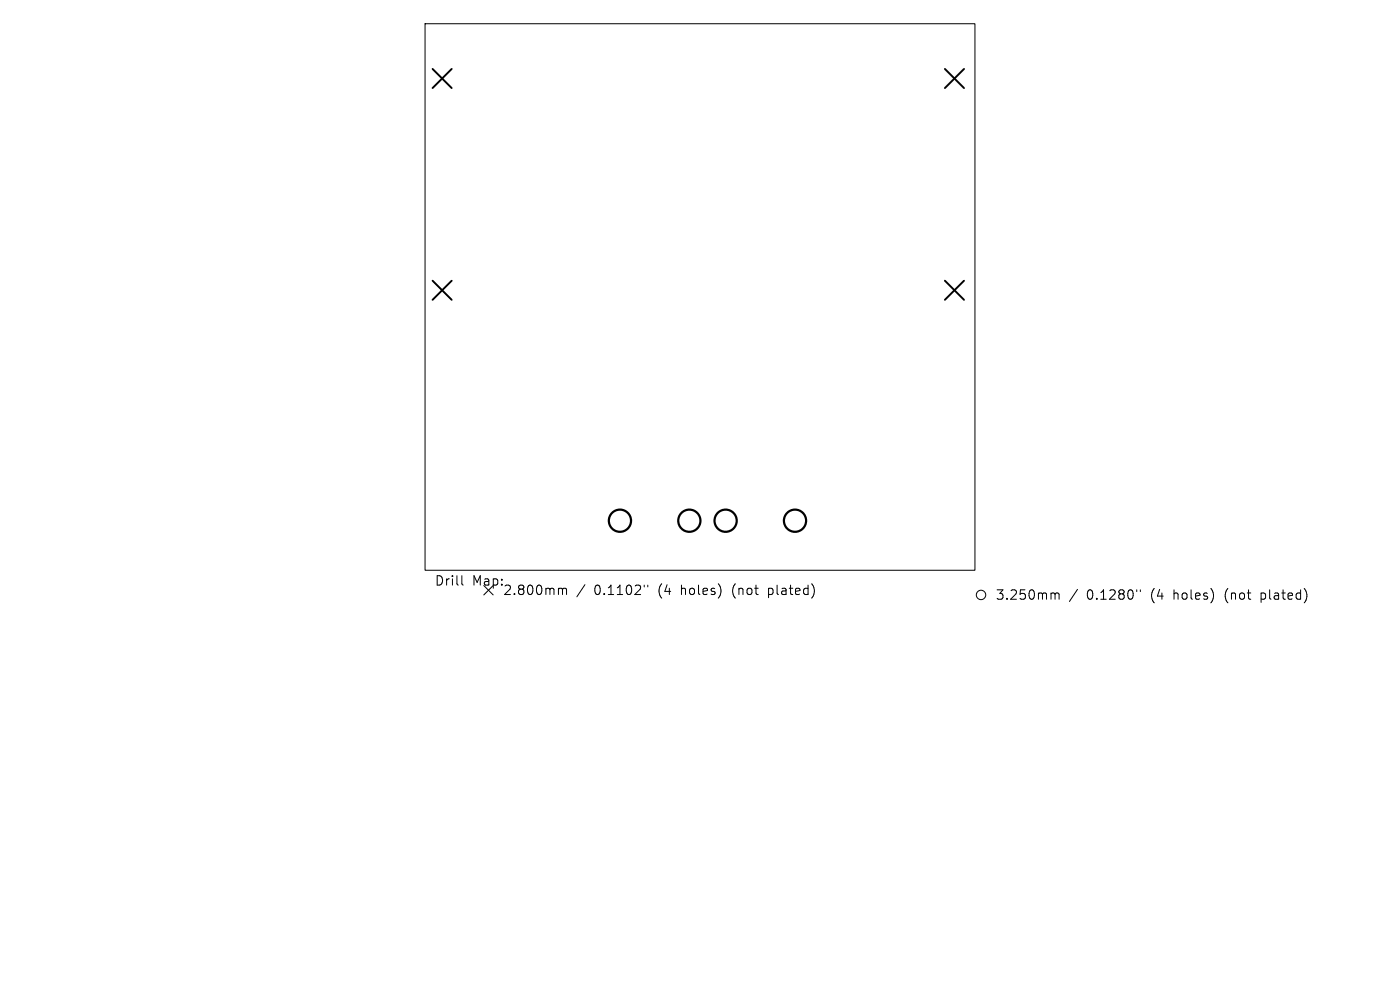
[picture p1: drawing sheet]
<svg xmlns="http://www.w3.org/2000/svg" width="297mm" height="210mm" viewBox="0 0 297 210" stroke-linecap="round" stroke-linejoin="round" font-family="sans-serif">
<defs><g id="words">
<g font-size="2.8">
<text x="92.1" y="124.5">Drill</text>
<text x="100.1" y="124.5">Map:</text>
<text x="106.6" y="126.5">2.800mm</text>
<text x="126.1" y="126.5">0.1102&quot;</text>
<text x="139.8" y="126.5">(4</text>
<text x="144.8" y="126.5">holes)</text>
<text x="155.8" y="126.5">(not</text>
<text x="163.6" y="126.5">plated)</text>
<text x="211.1" y="127.5">3.250mm</text>
<text x="230.6" y="127.5">0.1280&quot;</text>
<text x="244.3" y="127.5">(4</text>
<text x="249.3" y="127.5">holes)</text>
<text x="260.3" y="127.5">(not</text>
<text x="268.1" y="127.5">plated)</text>
</g>
</g></defs>
<g fill="none" stroke="#000" stroke-width=".21">
<path d="M90.2 5h116.6v116h-116.6zM98 122.1v1.7l.3 .3M102.6 124.2l2 2M104.6 124.2l-2 2M118.8 124.8h.2l.3 .3M119.3 125.1l.3-.3 .5 .1 .1 1.2M119.3 125.1v1M124.1 124l-1.7 2.6M136.7 124.1v.4M137.4 124.1v.4M223.3 125.8l.4 .1 .1 .2M223.8 126.1l.3-.3 .5 .1 .1 1.2"/>
<path d="M223.8 126.1v1M228.6 125l-1.7 2.6M241.2 125.1v.4M241.9 125.1v.4"/>
<circle cx="208.1" cy="126.2" r="1"/>
</g>
<path d="M91.8 14.6l4 4.1M95.8 14.6l-4 4.1M200.5 14.6l4 4.1M204.5 14.6l-4 4.1M91.8 59.5l4 4.1M95.8 59.5l-4 4.1M200.5 59.5l4 4.1M204.5 59.5l-4 4.1" fill="none" stroke="#000" stroke-width=".41"/>
<g fill="none" stroke="#000" stroke-width=".47">
<circle cx="131.5" cy="110.5" r="2.35"/>
<circle cx="146.2" cy="110.5" r="2.35"/>
<circle cx="153.9" cy="110.5" r="2.35"/>
<circle cx="168.7" cy="110.5" r="2.35"/>
</g>
<use href="#words"/>
</svg>
